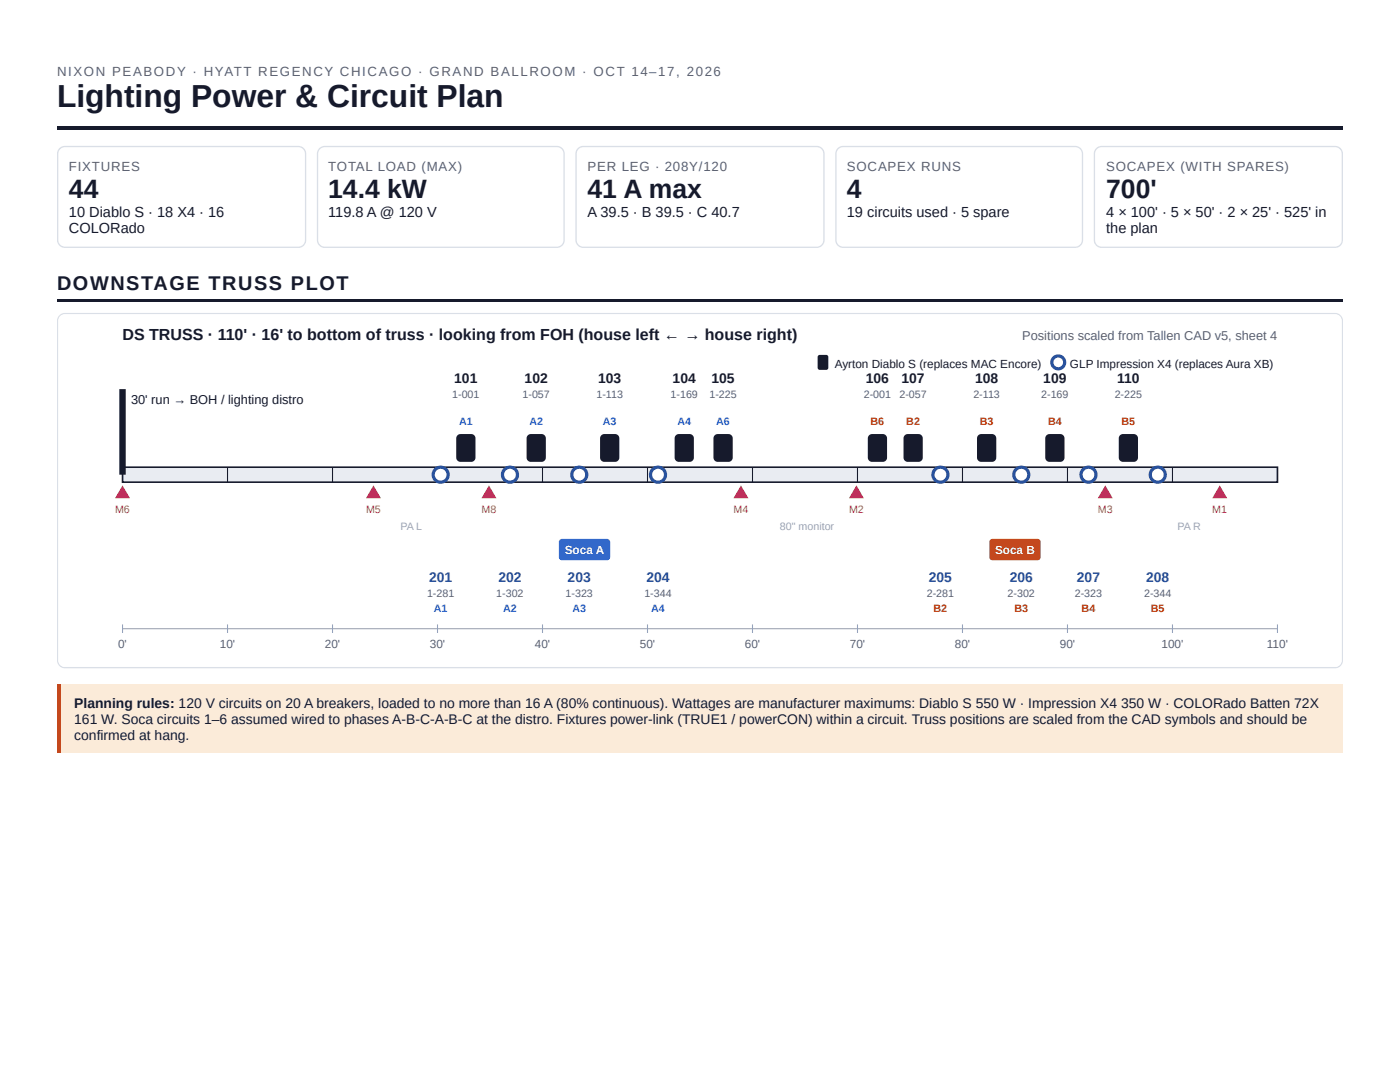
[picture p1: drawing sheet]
<svg xmlns="http://www.w3.org/2000/svg" width="279mm" height="216mm" viewBox="0 0 279 216" stroke-linecap="round" stroke-linejoin="round" font-family="sans-serif">
<defs><g id="words">
<text font-size="6.3" fill="#161a2c" x="11.4" y="21.4">Lighting Power &amp; Circuit Plan</text>
<g font-size="5.3" fill="#161a2c">
<text x="13.8" y="39.4">44</text>
<text x="65.5" y="39.4">14.4 kW</text>
<text x="117.3" y="39.4">41 A max</text>
<text x="169" y="39.4">4</text>
<text x="220.8" y="39.4">700'</text>
</g>
<text font-size="4" fill="#161a2c" x="11.4" y="57.9">DOWNSTAGE TRUSS PLOT</text>
<text font-size="3.2" fill="#161a2c" x="24.5" y="67.8">DS TRUSS · 110' · 16' to bottom of truss · looking from FOH (house left ← → house right)</text>
<g font-size="2.9" fill="#161a2c">
<text x="13.8" y="43.4">10 Diablo S · 18 X4 · 16</text>
<text x="13.8" y="46.6">COLORado</text>
<text x="65.5" y="43.4">119.8 A @ 120 V</text>
<text x="117.3" y="43.4">A 39.5 · B 39.5 · C 40.7</text>
<text x="169" y="43.4">19 circuits used · 5 spare</text>
<text x="220.8" y="43.4">4 × 100' · 5 × 50' · 2 × 25' · 525' in</text>
<text x="220.8" y="46.6">the plan</text>
</g>
<g font-size="2.8" fill="#161a2c">
<text x="90.7" y="76.4">101</text>
<text x="104.7" y="76.4">102</text>
<text x="119.4" y="76.4">103</text>
<text x="134.2" y="76.4">104</text>
<text x="142" y="76.4">105</text>
<text x="172.8" y="76.4">106</text>
<text x="179.9" y="76.4">107</text>
<text x="194.6" y="76.4">108</text>
<text x="208.2" y="76.4">109</text>
<text x="223" y="76.4">110</text>
<text x="14.8" y="141.3">Planning rules: 120 V circuits on 20 A breakers, loaded to no more than 16 A (80% continuous). Wattages are manufacturer maximums: Diablo S 550 W · Impression X4 350 W · COLORado Batten 72X</text>
<text x="14.8" y="144.5">161 W. Soca circuits 1–6 assumed wired to phases A-B-C-A-B-C at the distro. Fixtures power-link (TRUE1 / powerCON) within a circuit. Truss positions are scaled from the CAD symbols and should be</text>
<text x="14.8" y="147.6">confirmed at hang.</text>
</g>
<g font-size="2.8" fill="#28519d">
<text x="85.6" y="116.1">201</text>
<text x="99.5" y="116.1">202</text>
<text x="113.3" y="116.1">203</text>
<text x="129" y="116.1">204</text>
<text x="185.4" y="116.1">205</text>
<text x="201.5" y="116.1">206</text>
<text x="214.9" y="116.1">207</text>
<text x="228.7" y="116.1">208</text>
</g>
<g font-size="2.6" fill="#5a6272">
<text x="11.4" y="15.1">NIXON PEABODY · HYATT REGENCY CHICAGO · GRAND BALLROOM · OCT 14–17, 2026</text>
<text x="13.8" y="34.1">FIXTURES</text>
<text x="65.5" y="34.1">TOTAL LOAD (MAX)</text>
<text x="117.3" y="34.1">PER LEG · 208Y/120</text>
<text x="169" y="34.1">SOCAPEX RUNS</text>
<text x="220.8" y="34.1">SOCAPEX (WITH SPARES)</text>
<text x="204" y="67.8">Positions scaled from Tallen CAD v5, sheet 4</text>
</g>
<text font-size="2.6" fill="#161a2c" x="26.2" y="80.6">30' run → BOH / lighting distro</text>
<g font-size="2.3" fill="#161a2c">
<text x="166.6" y="73.4">Ayrton Diablo S (replaces MAC Encore)</text>
<text x="213.5" y="73.4">GLP Impression X4 (replaces Aura XB)</text>
</g>
<g font-size="2.3" fill="#fff">
<text x="112.7" y="110.5">Soca A</text>
<text x="198.6" y="110.5">Soca B</text>
</g>
<g font-size="2.3" fill="#5a6272">
<text x="23.6" y="129.3">0'</text>
<text x="43.9" y="129.3">10'</text>
<text x="64.8" y="129.3">20'</text>
<text x="85.8" y="129.3">30'</text>
<text x="106.7" y="129.3">40'</text>
<text x="127.7" y="129.3">50'</text>
<text x="148.6" y="129.3">60'</text>
<text x="169.6" y="129.3">70'</text>
<text x="190.6" y="129.3">80'</text>
<text x="211.5" y="129.3">90'</text>
<text x="231.8" y="129.3">100'</text>
<text x="252.9" y="129.3">110'</text>
</g>
<g font-size="2.1" fill="#5a6272">
<text x="90.2" y="79.4">1-001</text>
<text x="104.3" y="79.4">1-057</text>
<text x="119" y="79.4">1-113</text>
<text x="133.8" y="79.4">1-169</text>
<text x="141.6" y="79.4">1-225</text>
<text x="172.4" y="79.4">2-001</text>
<text x="179.5" y="79.4">2-057</text>
<text x="194.3" y="79.4">2-113</text>
<text x="207.8" y="79.4">2-169</text>
<text x="222.5" y="79.4">2-225</text>
<text x="85.2" y="119">1-281</text>
<text x="99" y="119">1-302</text>
<text x="112.9" y="119">1-323</text>
<text x="128.6" y="119">1-344</text>
<text x="185" y="119">2-281</text>
<text x="201.1" y="119">2-302</text>
<text x="214.5" y="119">2-323</text>
<text x="228.3" y="119">2-344</text>
</g>
<g font-size="2.1" fill="#2e6bd8">
<text x="91.6" y="84.9">A1</text>
<text x="105.6" y="84.9">A2</text>
<text x="120.3" y="84.9">A3</text>
<text x="135.2" y="84.9">A4</text>
<text x="142.9" y="84.9">A6</text>
<text x="86.6" y="122">A1</text>
<text x="100.4" y="122">A2</text>
<text x="114.2" y="122">A3</text>
<text x="130" y="122">A4</text>
</g>
<g font-size="2.1" fill="#c2410c">
<text x="173.7" y="84.9">B6</text>
<text x="180.9" y="84.9">B2</text>
<text x="195.5" y="84.9">B3</text>
<text x="209.2" y="84.9">B4</text>
<text x="223.8" y="84.9">B5</text>
<text x="186.3" y="122">B2</text>
<text x="202.5" y="122">B3</text>
<text x="215.9" y="122">B4</text>
<text x="229.7" y="122">B5</text>
</g>
<g font-size="2.1" fill="#be2f5b">
<text x="23" y="102.4">M6</text>
<text x="73.1" y="102.4">M5</text>
<text x="96.1" y="102.4">M8</text>
<text x="146.4" y="102.4">M4</text>
<text x="169.4" y="102.4">M2</text>
<text x="219.1" y="102.4">M3</text>
<text x="241.9" y="102.4">M1</text>
</g>
<g font-size="2.1" fill="#9aa2b4">
<text x="79.9" y="105.8">PA L</text>
<text x="155.7" y="105.8">80&quot; monitor</text>
<text x="235" y="105.8">PA R</text>
</g>
</g></defs>
<g fill="#161a2c">
<path d="M11.4 25.1h256.6v.8h-256.6z"/>
<path d="M11.4 59.8h256.6v.5h-256.6z"/>
</g>
<path d="M11.4 136.5h256.6v13.8h-256.6z" fill="#fbebd9"/>
<path d="M11.4 136.5h.8v13.8h-.8z" fill="#a8560b"/>
<path d="M11.9 29.7l.5-.4 .6-.1h46.5a1.46 1.46 0 0 1 1.5 1.5v17.2a1.46 1.46 0 0 1-1.5 1.4h-46.5a1.46 1.46 0 0 1-1.5-1.4v-17.2l.1-.6zM63.8 29.7l.5-.4 .5-.1h46.3a1.46 1.46 0 0 1 1.5 1.5v17.2a1.46 1.46 0 0 1-1.5 1.4h-46.3a1.46 1.46 0 0 1-1.4-1.4v-17.2l.1-.6zM115.4 29.7l.5-.4 .5-.1h46.6a1.46 1.46 0 0 1 1.4 1.5v17.2a1.46 1.46 0 0 1-1.4 1.4h-46.6a1.46 1.46 0 0 1-1.4-1.4v-17.2l.1-.6zM167.2 29.7l.5-.4 .6-.1h46.3a1.46 1.46 0 0 1 1.4 1.5v17.2a1.46 1.46 0 0 1-1.4 1.4h-46.3a1.46 1.46 0 0 1-1.5-1.4v-17.2l.1-.6zM218.8 29.7l.5-.4 .6-.1h46.5a1.46 1.46 0 0 1 1.5 1.5v17.2a1.46 1.46 0 0 1-1.5 1.4h-46.5a1.46 1.46 0 0 1-1.5-1.4v-17.2l.1-.6zM11.9 63l.5-.3 .6-.1h253.4a1.46 1.46 0 0 1 1.5 1.4v67.8a1.46 1.46 0 0 1-1.5 1.4h-253.4a1.46 1.46 0 0 1-1.5-1.4v-67.8l.1-.5z" fill="none" stroke="#dadfe7" stroke-width=".26"/>
<path d="M11.6 62.7h256.2v70.4h-256.2z" fill="#fff"/>
<g fill="none" stroke="#9aa2b4" stroke-width=".21">
<path d="M24.5 124.6v1.7M24.5 125.5h230.4M45.4 124.6v1.7M66.4 124.6v1.7M87.3 124.6v1.7M108.3 124.6v1.7M129.2 124.6v1.7M150.2 124.6v1.7M171.1 124.6v1.7M192.1 124.6v1.7M213 124.6v1.7M234 124.6v1.7"/>
<path d="M254.9 124.6v1.7"/>
</g>
<path d="M24.5 93.2h230.4v3h-230.4z" fill="#e9ecf2"/>
<path d="M24.5 93.2h230.4v3h-230.4z" fill="none" stroke="#161a2c" stroke-width=".32"/>
<path d="M24.5 93.2v3M45.4 93.2v3M66.4 93.2v3M87.3 93.2v3M108.3 93.2v3M129.2 93.2v3M150.2 93.2v3M171.1 93.2v3M192.1 93.2v3M213 93.2v3M234 93.2v3M254.9 93.2v3" fill="none" stroke="#161a2c" stroke-width=".21"/>
<path d="M24.5 77.6v17.1" fill="none" stroke="#161a2c" stroke-width="1.3" stroke-linecap="butt"/>
<g fill="#be2f5b">
<path d="M24.5 96.9l1.4 2.5h-2.9z"/>
<path d="M74.5 96.9l1.5 2.5h-3z"/>
<path d="M97.6 96.9l1.5 2.5h-3z"/>
<path d="M147.9 96.9l1.5 2.5h-3z"/>
<path d="M170.9 96.9l1.5 2.5h-3z"/>
<path d="M220.6 96.9l1.5 2.5h-3z"/>
<path d="M243.4 96.9l1.5 2.5h-3z"/>
</g>
<path d="M111.7 107.7l.5-.2h8.9a.64 .64 0 0 1 .7 .7v3a.64 .64 0 0 1-.7 .6h-8.9a.64 .64 0 0 1-.7-.6v-3z" fill="#2e6bd8"/>
<path d="M197.6 107.7l.5-.2h8.9a.64 .64 0 0 1 .7 .7v3a.64 .64 0 0 1-.7 .6h-8.9a.64 .64 0 0 1-.7-.6v-3z" fill="#c2410c"/>
<g fill="#161a2c">
<path d="M91.3 86.9l.6-.3h2.1a.85 .85 0 0 1 .9 .9v3.8a.85 .85 0 0 1-.9 .9h-2.1a.85 .85 0 0 1-.8-.9v-3.8z"/>
<path d="M105.3 86.9l.6-.3h2.2a.85 .85 0 0 1 .8 .9v3.8a.85 .85 0 0 1-.8 .9h-2.2a.85 .85 0 0 1-.8-.9v-3.8z"/>
<path d="M120 86.9l.6-.3h2.1a.85 .85 0 0 1 .9 .9v3.8a.85 .85 0 0 1-.9 .9h-2.1a.85 .85 0 0 1-.8-.9v-3.8z"/>
<path d="M134.9 86.9l.6-.3h2.1a.85 .85 0 0 1 .9 .9v3.8a.85 .85 0 0 1-.9 .9h-2.1a.85 .85 0 0 1-.9-.9v-3.8z"/>
<path d="M142.6 86.9l.6-.3h2.2a.85 .85 0 0 1 .8 .9v3.8a.85 .85 0 0 1-.8 .9h-2.2a.85 .85 0 0 1-.8-.9v-3.8z"/>
<path d="M173.4 86.9l.6-.3h2.2a.85 .85 0 0 1 .8 .9v3.8a.85 .85 0 0 1-.8 .9h-2.2a.85 .85 0 0 1-.8-.9v-3.8z"/>
<path d="M180.6 86.9l.6-.3h2.1a.85 .85 0 0 1 .9 .9v3.8a.85 .85 0 0 1-.9 .9h-2.1a.85 .85 0 0 1-.9-.9v-3.8z"/>
<path d="M195.2 86.9l.6-.3h2.2a.85 .85 0 0 1 .8 .9v3.8a.85 .85 0 0 1-.8 .9h-2.2a.85 .85 0 0 1-.8-.9v-3.8z"/>
<path d="M208.9 86.9l.6-.3h2.1a.85 .85 0 0 1 .8 .9v3.8a.85 .85 0 0 1-.8 .9h-2.1a.85 .85 0 0 1-.9-.9v-3.8z"/>
<path d="M223.5 86.9l.6-.3h2.2a.85 .85 0 0 1 .8 .9v3.8a.85 .85 0 0 1-.8 .9h-2.2a.85 .85 0 0 1-.8-.9v-3.8z"/>
</g>
<circle cx="87.9" cy="94.7" r="1.49" fill="#fff"/>
<circle cx="87.9" cy="94.7" r="1.49" fill="none" stroke="#28519d" stroke-width=".64" stroke-linecap="butt"/>
<circle cx="101.8" cy="94.7" r="1.49" fill="#fff"/>
<circle cx="101.8" cy="94.7" r="1.49" fill="none" stroke="#28519d" stroke-width=".64" stroke-linecap="butt"/>
<circle cx="115.6" cy="94.7" r="1.49" fill="#fff"/>
<circle cx="115.6" cy="94.7" r="1.49" fill="none" stroke="#28519d" stroke-width=".64" stroke-linecap="butt"/>
<circle cx="131.3" cy="94.7" r="1.49" fill="#fff"/>
<circle cx="131.3" cy="94.7" r="1.49" fill="none" stroke="#28519d" stroke-width=".64" stroke-linecap="butt"/>
<circle cx="187.7" cy="94.7" r="1.49" fill="#fff"/>
<circle cx="187.7" cy="94.7" r="1.49" fill="none" stroke="#28519d" stroke-width=".64" stroke-linecap="butt"/>
<circle cx="203.8" cy="94.7" r="1.49" fill="#fff"/>
<circle cx="203.8" cy="94.7" r="1.49" fill="none" stroke="#28519d" stroke-width=".64" stroke-linecap="butt"/>
<circle cx="217.2" cy="94.7" r="1.49" fill="#fff"/>
<circle cx="217.2" cy="94.7" r="1.49" fill="none" stroke="#28519d" stroke-width=".64" stroke-linecap="butt"/>
<circle cx="231.1" cy="94.7" r="1.49" fill="#fff"/>
<circle cx="231.1" cy="94.7" r="1.49" fill="none" stroke="#28519d" stroke-width=".64" stroke-linecap="butt"/>
<path d="M163.3 70.9l.3-.1h1.3l.3 .2 .1 2.4-.2 .3-1.5 .1-.4-.2v-2.4z" fill="#161a2c"/>
<circle cx="211.2" cy="72.3" r="1.28" fill="#fff"/>
<circle cx="211.2" cy="72.3" r="1.28" fill="none" stroke="#28519d" stroke-width=".64" stroke-linecap="butt"/>
<use href="#words"/>
</svg>
